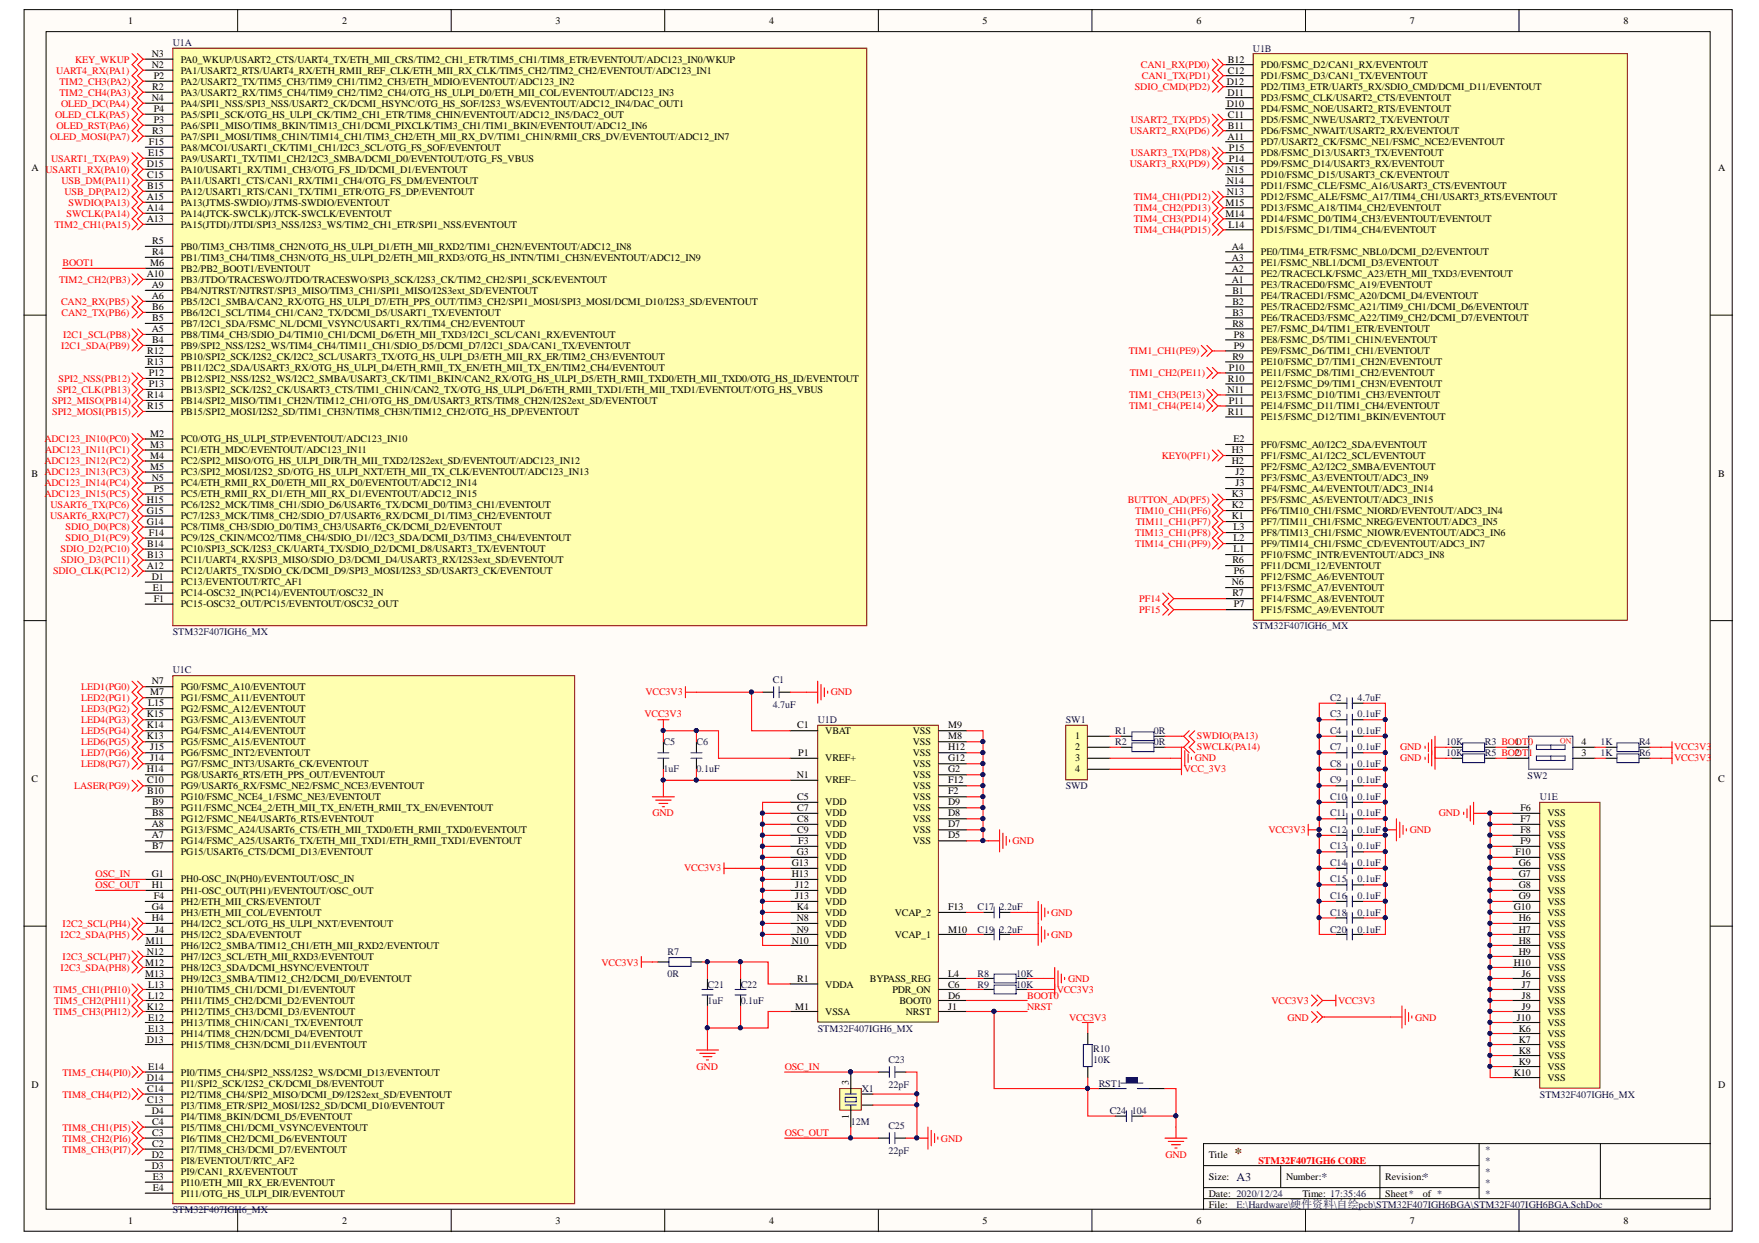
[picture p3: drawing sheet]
<svg xmlns="http://www.w3.org/2000/svg" width="297mm" height="210mm" viewBox="0 0 297 210" stroke-linecap="round" stroke-linejoin="round" font-family="sans-serif">
<defs><g id="words">
<text font-size="2.5" fill="#800000" x="208.5" y="195.6">*</text>
<g font-size="2" fill="#000080">
<text x="208.8" y="199.4">A3</text>
<text x="223.2" y="199.4">*</text>
<text x="240.3" y="199.4">*</text>
</g>
<g font-size="1.7">
<text x="21.6" y="4.1">1</text>
<text x="57.8" y="4.1">2</text>
<text x="93.8" y="4.1">3</text>
<text x="129.9" y="4.1">4</text>
<text x="165.9" y="4.1">5</text>
<text x="202" y="4.1">6</text>
<text x="238.1" y="4.1">7</text>
<text x="274.2" y="4.1">8</text>
<text x="25.6" y="11.5">N2</text>
<text x="25.6" y="9.6">N3</text>
<text x="30.5" y="10.6">PA0_WKUP/USART2_CTS/UART4_TX/ETH_MII_CRS/TIM2_CH1_ETR/TIM5_CH1/TIM8_ETR/EVENTOUT/ADC123_IN0/WKUP</text>
<text x="207.4" y="10.6">B12</text>
<text x="212.9" y="11.5">PD0/FSMC_D2/CAN1_RX/EVENTOUT</text>
<text x="25.6" y="17.1">N4</text>
<text x="25.7" y="15.2">R2</text>
<text x="26" y="13.4">P2</text>
<text x="30.5" y="12.4">PA1/USART2_RTS/UART4_RX/ETH_RMII_REF_CLK/ETH_MII_RX_CLK/TIM5_CH2/TIM2_CH2/EVENTOUT/ADC123_IN1</text>
<text x="30.5" y="18">PA4/SPI1_NSS/SPI3_NSS/USART2_CK/DCMI_HSYNC/OTG_HS_SOF/I2S3_WS/EVENTOUT/ADC12_IN4/DAC_OUT1</text>
<text x="30.5" y="14.3">PA2/USART2_TX/TIM5_CH3/TIM9_CH1/TIM2_CH3/ETH_MDIO/EVENTOUT/ADC123_IN2</text>
<text x="30.5" y="16.1">PA3/USART2_RX/TIM5_CH4/TIM9_CH2/TIM2_CH4/OTG_HS_ULPI_D0/ETH_MII_COL/EVENTOUT/ADC123_IN3</text>
<text x="207.2" y="18">D10</text>
<text x="207.2" y="14.3">D12</text>
<text x="207.3" y="16.1">D11</text>
<text x="207.4" y="12.4">C12</text>
<text x="212.9" y="13.4">PD1/FSMC_D3/CAN1_TX/EVENTOUT</text>
<text x="212.9" y="17.1">PD3/FSMC_CLK/USART2_CTS/EVENTOUT</text>
<text x="212.9" y="15.2">PD2/TIM3_ETR/UART5_RX/SDIO_CMD/DCMI_D11/EVENTOUT</text>
<text x="25.7" y="22.6">R3</text>
<text x="26" y="20.8">P3</text>
<text x="26" y="18.9">P4</text>
<text x="30.5" y="21.7">PA6/SPI1_MISO/TIM8_BKIN/TIM13_CH1/DCMI_PIXCLK/TIM3_CH1/TIM1_BKIN/EVENTOUT/ADC12_IN6</text>
<text x="30.5" y="19.9">PA5/SPI1_SCK/OTG_HS_ULPI_CK/TIM2_CH1_ETR/TIM8_CHIN/EVENTOUT/ADC12_IN5/DAC2_OUT</text>
<text x="30.5" y="23.6">PA7/SPI1_MOSI/TIM8_CH1N/TIM14_CH1/TIM3_CH2/ETH_MII_RX_DV/TIM1_CH1N/RMII_CRS_DV/EVENTOUT/ADC12_IN7</text>
<text x="207.3" y="23.6">A11</text>
<text x="207.4" y="21.7">B11</text>
<text x="207.4" y="19.9">C11</text>
<text x="212.9" y="22.6">PD6/FSMC_NWAIT/USART2_RX/EVENTOUT</text>
<text x="212.9" y="20.8">PD5/FSMC_NWE/USART2_TX/EVENTOUT</text>
<text x="212.9" y="18.9">PD4/FSMC_NOE/USART2_RTS/EVENTOUT</text>
<text x="5.3" y="28.9">A USART1_RX(PA10)</text>
<text x="24.8" y="28.2">D15</text>
<text x="25" y="26.4">E15</text>
<text x="25.1" y="24.5">F15</text>
<text x="30.5" y="29.1">PA10/USART1_RX/TIM1_CH3/OTG_FS_ID/DCMI_D1/EVENTOUT</text>
<text x="30.5" y="27.3">PA9/USART1_TX/TIM1_CH2/I2C3_SMBA/DCMI_D0/EVENTOUT/OTG_FS_VBUS</text>
<text x="30.5" y="25.4">PA8/MCO1/USART1_CK/TIM1_CH1/I2C3_SCL/OTG_FS_SOF/EVENTOUT</text>
<text x="207.2" y="29.1">N15</text>
<text x="207.5" y="27.3">P14</text>
<text x="207.5" y="25.4">P15</text>
<text x="212.9" y="24.5">PD7/USART2_CK/FSMC_NE1/FSMC_NCE2/EVENTOUT</text>
<text x="212.9" y="28.2">PD9/FSMC_D14/USART3_RX/EVENTOUT</text>
<text x="212.9" y="26.4">PD8/FSMC_D13/USART3_TX/EVENTOUT</text>
<text x="290.2" y="28.9">A</text>
<text x="24.8" y="35.7">A14</text>
<text x="24.8" y="33.8">A15</text>
<text x="24.9" y="31.9">B15</text>
<text x="24.9" y="30.1">C15</text>
<text x="30.5" y="34.7">PA13(JTMS-SWDIO)/JTMS-SWDIO/EVENTOUT</text>
<text x="30.5" y="32.9">PA12/USART1_RTS/CAN1_TX/TIM1_ETR/OTG_FS_DP/EVENTOUT</text>
<text x="30.5" y="31">PA11/USART1_CTS/CAN1_RX/TIM1_CH4/OTG_FS_DM/EVENTOUT</text>
<text x="206.9" y="34.7">M15</text>
<text x="207.2" y="32.9">N13</text>
<text x="207.2" y="31">N14</text>
<text x="212.9" y="35.7">PD13/FSMC_A18/TIM4_CH2/EVENTOUT</text>
<text x="212.9" y="33.8">PD12/FSMC_ALE/FSMC_A17/TIM4_CH1/USART3_RTS/EVENTOUT</text>
<text x="212.9" y="31.9">PD11/FSMC_CLE/FSMC_A16/USART3_CTS/EVENTOUT</text>
<text x="212.9" y="30.1">PD10/FSMC_D15/USART3_CK/EVENTOUT</text>
<text x="24.8" y="37.5">A13</text>
<text x="25.7" y="41.2">R5</text>
<text x="30.5" y="38.4">PA15(JTDI)/JTDI/SPI3_NSS/I2S3_WS/TIM2_CH1_ETR/SPI1_NSS/EVENTOUT</text>
<text x="30.5" y="36.6">PA14(JTCK-SWCLK)/JTCK-SWCLK/EVENTOUT</text>
<text x="206.9" y="36.6">M14</text>
<text x="207.4" y="38.4">L14</text>
<text x="212.9" y="39.4">PD15/FSMC_D1/TIM4_CH4/EVENTOUT</text>
<text x="212.9" y="37.5">PD14/FSMC_D0/TIM4_CH3/EVENTOUT/EVENTOUT</text>
<text x="24.8" y="46.8">A10</text>
<text x="25.4" y="44.9">M6</text>
<text x="25.7" y="43.1">R4</text>
<text x="30.5" y="47.7">PB3/JTDO/TRACESWO/JTDO/TRACESWO/SPI3_SCK/I2S3_CK/TIM2_CH2/SPI1_SCK/EVENTOUT</text>
<text x="30.5" y="45.9">PB2/PB2_BOOT1/EVENTOUT</text>
<text x="30.5" y="44">PB1/TIM3_CH4/TIM8_CH3N/OTG_HS_ULPI_D2/ETH_MII_RXD3/OTG_HS_INTN/TIM1_CH3N/EVENTOUT/ADC12_IN9</text>
<text x="30.5" y="42.2">PB0/TIM3_CH3/TIM8_CH2N/OTG_HS_ULPI_D1/ETH_MII_RXD2/TIM1_CH2N/EVENTOUT/ADC12_IN8</text>
<text x="208" y="47.7">A1</text>
<text x="208" y="45.9">A2</text>
<text x="208" y="44">A3</text>
<text x="208" y="42.2">A4</text>
<text x="212.9" y="46.8">PE2/TRACECLK/FSMC_A23/ETH_MII_TXD3/EVENTOUT</text>
<text x="212.9" y="44.9">PE1/FSMC_NBL1/DCMI_D3/EVENTOUT</text>
<text x="212.9" y="43.1">PE0/TIM4_ETR/FSMC_NBL0/DCMI_D2/EVENTOUT</text>
<text x="25.6" y="50.5">A6</text>
<text x="25.6" y="48.7">A9</text>
<text x="25.7" y="52.4">B6</text>
<text x="30.5" y="51.5">PB5/I2C1_SMBA/CAN2_RX/OTG_HS_ULPI_D7/ETH_PPS_OUT/TIM3_CH2/SPI1_MOSI/SPI3_MOSI/DCMI_D10/I2S3_SD/EVENTOUT</text>
<text x="30.5" y="49.6">PB4/NJTRST/NJTRST/SPI3_MISO/TIM3_CH1/SPI1_MISO/I2S3ext_SD/EVENTOUT</text>
<text x="30.5" y="53.3">PB6/I2C1_SCL/TIM4_CH1/CAN2_TX/DCMI_D5/USART1_TX/EVENTOUT</text>
<text x="208.1" y="49.6">B1</text>
<text x="208.1" y="51.5">B2</text>
<text x="208.1" y="53.3">B3</text>
<text x="212.9" y="48.7">PE3/TRACED0/FSMC_A19/EVENTOUT</text>
<text x="212.9" y="50.5">PE4/TRACED1/FSMC_A20/DCMI_D4/EVENTOUT</text>
<text x="212.9" y="52.4">PE5/TRACED2/FSMC_A21/TIM9_CH1/DCMI_D6/EVENTOUT</text>
<text x="24.9" y="59.8">R12</text>
<text x="25.6" y="56.1">A5</text>
<text x="25.7" y="58">B4</text>
<text x="25.7" y="54.2">B5</text>
<text x="30.5" y="57">PB8/TIM4_CH3/SDIO_D4/TIM10_CH1/DCMI_D6/ETH_MII_TXD3/I2C1_SCL/CAN1_RX/EVENTOUT</text>
<text x="30.5" y="58.9">PB9/SPI2_NSS/I2S2_WS/TIM4_CH4/TIM11_CH1/SDIO_D5/DCMI_D7/I2C1_SDA/CAN1_TX/EVENTOUT</text>
<text x="30.5" y="55.2">PB7/I2C1_SDA/FSMC_NL/DCMI_VSYNC/USART1_RX/TIM4_CH2/EVENTOUT</text>
<text x="208.1" y="55.2">R8</text>
<text x="208.4" y="57">P8</text>
<text x="208.4" y="58.9">P9</text>
<text x="212.9" y="54.2">PE6/TRACED3/FSMC_A22/TIM9_CH2/DCMI_D7/EVENTOUT</text>
<text x="212.9" y="58">PE8/FSMC_D5/TIM1_CH1N/EVENTOUT</text>
<text x="212.9" y="59.8">PE9/FSMC_D6/TIM1_CH1/EVENTOUT</text>
<text x="212.9" y="56.1">PE7/FSMC_D4/TIM1_ETR/EVENTOUT</text>
<text x="24.9" y="61.7">R13</text>
<text x="25.1" y="63.5">P12</text>
<text x="25.1" y="65.4">P13</text>
<text x="30.5" y="64.5">PB12/SPI2_NSS/I2S2_WS/I2C2_SMBA/USART3_CK/TIM1_BKIN/CAN2_RX/OTG_HS_ULPI_D5/ETH_RMII_TXD0/ETH_MII_TXD0/OTG_HS_ID/EVENTOUT</text>
<text x="30.5" y="60.7">PB10/SPI2_SCK/I2S2_CK/I2C2_SCL/USART3_TX/OTG_HS_ULPI_D3/ETH_MII_RX_ER/TIM2_CH3/EVENTOUT</text>
<text x="30.5" y="62.6">PB11/I2C2_SDA/USART3_RX/OTG_HS_ULPI_D4/ETH_RMII_TX_EN/ETH_MII_TX_EN/TIM2_CH4/EVENTOUT</text>
<text x="207.4" y="64.5">R10</text>
<text x="207.5" y="62.6">P10</text>
<text x="208.1" y="60.7">R9</text>
<text x="212.9" y="63.5">PE11/FSMC_D8/TIM1_CH2/EVENTOUT</text>
<text x="212.9" y="61.7">PE10/FSMC_D7/TIM1_CH2N/EVENTOUT</text>
<text x="212.9" y="65.4">PE12/FSMC_D9/TIM1_CH3N/EVENTOUT</text>
<text x="24.9" y="67.2">R14</text>
<text x="24.9" y="69.1">R15</text>
<text x="30.5" y="66.3">PB13/SPI2_SCK/I2S2_CK/USART3_CTS/TIM1_CH1N/CAN2_TX/OTG_HS_ULPI_D6/ETH_RMII_TXD1/ETH_MII_TXD1/EVENTOUT/OTG_HS_VBUS</text>
<text x="30.5" y="68.2">PB14/SPI2_MISO/TIM1_CH2N/TIM12_CH1/OTG_HS_DM/USART3_RTS/TIM8_CH2N/I2S2ext_SD/EVENTOUT</text>
<text x="30.5" y="70">PB15/SPI2_MOSI/I2S2_SD/TIM1_CH3N/TIM8_CH3N/TIM12_CH2/OTG_HS_DP/EVENTOUT</text>
<text x="207.3" y="66.3">N11</text>
<text x="207.4" y="70">R11</text>
<text x="207.5" y="68.2">P11</text>
<text x="212.9" y="67.2">PE13/FSMC_D10/TIM1_CH3/EVENTOUT</text>
<text x="212.9" y="69.1">PE14/FSMC_D11/TIM1_CH4/EVENTOUT</text>
<text x="212.9" y="71">PE15/FSMC_D12/TIM1_BKIN/EVENTOUT</text>
<text x="25.4" y="73.8">M2</text>
<text x="25.4" y="75.6">M3</text>
<text x="25.4" y="77.5">M4</text>
<text x="30.5" y="74.7">PC0/OTG_HS_ULPI_STP/EVENTOUT/ADC123_IN10</text>
<text x="30.5" y="76.5">PC1/ETH_MDC/EVENTOUT/ADC123_IN11</text>
<text x="208" y="76.5">H3</text>
<text x="208.3" y="74.7">E2</text>
<text x="212.9" y="75.6">PF0/FSMC_A0/I2C2_SDA/EVENTOUT</text>
<text x="212.9" y="77.5">PF1/FSMC_A1/I2C2_SCL/EVENTOUT</text>
<text x="5.3" y="80.5">B ADC123_IN13(PC3)</text>
<text x="25.4" y="79.3">M5</text>
<text x="25.6" y="81.2">N5</text>
<text x="26" y="83">P5</text>
<text x="30.5" y="78.4">PC2/SPI2_MISO/OTG_HS_ULPI_DIR/TH_MII_TXD2/I2S2ext_SD/EVENTOUT/ADC123_IN12</text>
<text x="30.5" y="80.3">PC3/SPI2_MOSI/I2S2_SD/OTG_HS_ULPI_NXT/ETH_MII_TX_CLK/EVENTOUT/ADC123_IN13</text>
<text x="30.5" y="82.1">PC4/ETH_RMII_RX_D0/ETH_MII_RX_D0/EVENTOUT/ADC12_IN14</text>
<text x="30.5" y="84">PC5/ETH_RMII_RX_D1/ETH_MII_RX_D1/EVENTOUT/ADC12_IN15</text>
<text x="208" y="78.4">H2</text>
<text x="208" y="84">K3</text>
<text x="208.6" y="80.3">J2</text>
<text x="208.6" y="82.1">J3</text>
<text x="212.9" y="79.3">PF2/FSMC_A2/I2C2_SMBA/EVENTOUT</text>
<text x="212.9" y="81.2">PF3/FSMC_A3/EVENTOUT/ADC3_IN9</text>
<text x="212.9" y="83">PF4/FSMC_A4/EVENTOUT/ADC3_IN14</text>
<text x="290.2" y="80.5">B</text>
<text x="24.8" y="88.6">G14</text>
<text x="24.8" y="86.8">G15</text>
<text x="24.8" y="84.9">H15</text>
<text x="30.5" y="89.6">PC8/TIM8_CH3/SDIO_D0/TIM3_CH3/USART6_CK/DCMI_D2/EVENTOUT</text>
<text x="30.5" y="87.7">PC7/I2S3_MCK/TIM8_CH2/SDIO_D7/USART6_RX/DCMI_D1/TIM3_CH2/EVENTOUT</text>
<text x="30.5" y="85.8">PC6/I2S2_MCK/TIM8_CH1/SDIO_D6/USART6_TX/DCMI_D0/TIM3_CH1/EVENTOUT</text>
<text x="208" y="87.7">K1</text>
<text x="208" y="85.8">K2</text>
<text x="208.3" y="89.6">L3</text>
<text x="212.9" y="88.6">PF7/TIM11_CH1/FSMC_NREG/EVENTOUT/ADC3_IN5</text>
<text x="212.9" y="86.8">PF6/TIM10_CH1/FSMC_NIORD/EVENTOUT/ADC3_IN4</text>
<text x="212.9" y="84.9">PF5/FSMC_A5/EVENTOUT/ADC3_IN15</text>
<text x="24.9" y="94.2">B13</text>
<text x="24.9" y="92.3">B14</text>
<text x="25.1" y="90.5">F14</text>
<text x="30.5" y="95.1">PC11/UART4_RX/SPI3_MISO/SDIO_D3/DCMI_D4/USART3_RX/I2S3ext_SD/EVENTOUT</text>
<text x="30.5" y="93.3">PC10/SPI3_SCK/I2S3_CK/UART4_TX/SDIO_D2/DCMI_D8/USART3_TX/EVENTOUT</text>
<text x="30.5" y="91.4">PC9/I2S_CKIN/MCO2/TIM8_CH4/SDIO_D1//I2C3_SDA/DCMI_D3/TIM3_CH4/EVENTOUT</text>
<text x="208.1" y="95.1">R6</text>
<text x="208.3" y="93.3">L1</text>
<text x="208.3" y="91.4">L2</text>
<text x="212.9" y="94.2">PF10/FSMC_INTR/EVENTOUT/ADC3_IN8</text>
<text x="212.9" y="92.3">PF9/TIM14_CH1/FSMC_CD/EVENTOUT/ADC3_IN7</text>
<text x="212.9" y="90.5">PF8/TIM13_CH1/FSMC_NIOWR/EVENTOUT/ADC3_IN6</text>
<text x="24.8" y="96.1">A12</text>
<text x="25.6" y="97.9">D1</text>
<text x="25.8" y="99.8">E1</text>
<text x="26" y="101.6">F1</text>
<text x="30.5" y="97">PC12/UART5_TX/SDIO_CK/DCMI_D9/SPI3_MOSI/I2S3_SD/USART3_CK/EVENTOUT</text>
<text x="30.5" y="98.8">PC13/EVENTOUT/RTC_AF1</text>
<text x="30.5" y="100.7">PC14-OSC32_IN(PC14)/EVENTOUT/OSC32_IN</text>
<text x="208" y="98.8">N6</text>
<text x="208.1" y="100.7">R7</text>
<text x="208.4" y="97">P6</text>
<text x="212.9" y="99.8">PF13/FSMC_A7/EVENTOUT</text>
<text x="212.9" y="97.9">PF12/FSMC_A6/EVENTOUT</text>
<text x="212.9" y="96.1">PF11/DCMI_12/EVENTOUT</text>
<text x="212.9" y="101.6">PF14/FSMC_A8/EVENTOUT</text>
<text x="30.5" y="102.6">PC15-OSC32_OUT/PC15/EVENTOUT/OSC32_OUT</text>
<text x="208.4" y="102.6">P7</text>
<text x="212.9" y="103.5">PF15/FSMC_A9/EVENTOUT</text>
<text x="25" y="119.3">L15</text>
<text x="25.4" y="117.4">M7</text>
<text x="25.6" y="115.6">N7</text>
<text x="30.5" y="118.4">PG1/FSMC_A11/EVENTOUT</text>
<text x="30.5" y="116.5">PG0/FSMC_A10/EVENTOUT</text>
<text x="24.8" y="124.9">K13</text>
<text x="24.8" y="123">K14</text>
<text x="24.8" y="121.1">K15</text>
<text x="30.5" y="125.8">PG5/FSMC_A15/EVENTOUT</text>
<text x="30.5" y="123.9">PG4/FSMC_A14/EVENTOUT</text>
<text x="30.5" y="122.1">PG3/FSMC_A13/EVENTOUT</text>
<text x="30.5" y="120.2">PG2/FSMC_A12/EVENTOUT</text>
<text x="134.6" y="123">C1</text>
<text x="139.4" y="123.9">VBAT</text>
<text x="154.2" y="125.8">VSS</text>
<text x="154.2" y="123.9">VSS</text>
<text x="160.1" y="124.9">M8</text>
<text x="160.1" y="123">M9</text>
<text x="181.6" y="124.9">1</text>
<text x="267.1" y="125.8">4</text>
<text x="24.8" y="130.4">H14</text>
<text x="25.4" y="128.6">J14</text>
<text x="25.4" y="126.7">J15</text>
<text x="30.5" y="131.4">PG8/USART6_RTS/ETH_PPS_OUT/EVENTOUT</text>
<text x="30.5" y="129.5">PG7/FSMC_INT3/USART6_CK/EVENTOUT</text>
<text x="30.5" y="127.7">PG6/FSMC_INT2/EVENTOUT</text>
<text x="134.5" y="131.4">N1</text>
<text x="134.8" y="127.7">P1</text>
<text x="139.4" y="128.6">VREF+</text>
<text x="154.2" y="131.4">VSS</text>
<text x="154.2" y="129.5">VSS</text>
<text x="154.2" y="127.7">VSS</text>
<text x="160.1" y="130.4">G2</text>
<text x="160.1" y="128.6">G12</text>
<text x="160.1" y="126.7">H12</text>
<text x="181.6" y="126.7">2</text>
<text x="181.6" y="128.6">3</text>
<text x="181.6" y="130.4">4</text>
<text x="267.1" y="127.7">3</text>
<text x="5.3" y="132.1">C</text>
<text x="24.9" y="134.2">B10</text>
<text x="24.9" y="132.3">C10</text>
<text x="25.7" y="137.9">B8</text>
<text x="25.7" y="136">B9</text>
<text x="30.5" y="136.9">PG11/FSMC_NCE4_2/ETH_MII_TX_EN/ETH_RMII_TX_EN/EVENTOUT</text>
<text x="30.5" y="135.1">PG10/FSMC_NCE4_1/FSMC_NE3/EVENTOUT</text>
<text x="30.5" y="133.2">PG9/USART6_RX/FSMC_NE2/FSMC_NCE3/EVENTOUT</text>
<text x="134.6" y="135.1">C5</text>
<text x="134.6" y="136.9">C7</text>
<text x="139.4" y="136">VDD</text>
<text x="139.4" y="137.9">VDD</text>
<text x="139.4" y="132.3">VREF–</text>
<text x="154.2" y="136.9">VSS</text>
<text x="154.2" y="135.1">VSS</text>
<text x="154.2" y="133.2">VSS</text>
<text x="160.1" y="137.9">D8</text>
<text x="160.1" y="136">D9</text>
<text x="160.1" y="134.2">F2</text>
<text x="160.1" y="132.3">F12</text>
<text x="256.7" y="136.9">F6</text>
<text x="261.3" y="137.9">VSS</text>
<text x="290.2" y="132.1">C</text>
<text x="25.6" y="139.7">A8</text>
<text x="25.6" y="141.6">A7</text>
<text x="25.7" y="143.4">B7</text>
<text x="30.5" y="140.7">PG13/FSMC_A24/USART6_CTS/ETH_MII_TXD0/ETH_RMII_TXD0/EVENTOUT</text>
<text x="30.5" y="138.8">PG12/FSMC_NE4/USART6_RTS/EVENTOUT</text>
<text x="30.5" y="142.5">PG14/FSMC_A25/USART6_TX/ETH_MII_TXD1/ETH_RMII_TXD1/EVENTOUT</text>
<text x="134.6" y="138.8">C8</text>
<text x="134.6" y="140.7">C9</text>
<text x="134.8" y="142.5">F3</text>
<text x="139.4" y="139.7">VDD</text>
<text x="139.4" y="141.6">VDD</text>
<text x="139.4" y="143.4">VDD</text>
<text x="154.2" y="142.5">VSS</text>
<text x="154.2" y="140.7">VSS</text>
<text x="154.2" y="138.8">VSS</text>
<text x="160.1" y="141.6">D5</text>
<text x="160.1" y="139.7">D7</text>
<text x="256.7" y="138.8">F7</text>
<text x="256.7" y="140.7">F8</text>
<text x="256.7" y="142.5">F9</text>
<text x="261.3" y="139.7">VSS</text>
<text x="261.3" y="141.6">VSS</text>
<text x="261.3" y="143.4">VSS</text>
<text x="25.6" y="148.1">G1</text>
<text x="25.6" y="150">H1</text>
<text x="30.5" y="144.4">PG15/USART6_CTS/DCMI_D13/EVENTOUT</text>
<text x="30.5" y="149">PH0-OSC_IN(PH0)/EVENTOUT/OSC_IN</text>
<text x="133.7" y="146.2">G13</text>
<text x="133.7" y="148.1">H13</text>
<text x="134.3" y="150">J12</text>
<text x="134.5" y="144.4">G3</text>
<text x="139.4" y="145.3">VDD</text>
<text x="139.4" y="147.2">VDD</text>
<text x="139.4" y="149">VDD</text>
<text x="255.9" y="144.4">F10</text>
<text x="256.5" y="146.2">G6</text>
<text x="256.5" y="148.1">G7</text>
<text x="256.5" y="150">G8</text>
<text x="261.3" y="145.3">VSS</text>
<text x="261.3" y="147.2">VSS</text>
<text x="261.3" y="149">VSS</text>
<text x="25.6" y="153.7">G4</text>
<text x="25.6" y="155.5">H4</text>
<text x="26" y="151.8">F4</text>
<text x="30.5" y="152.7">PH2/ETH_MII_CRS/EVENTOUT</text>
<text x="30.5" y="154.6">PH3/ETH_MII_COL/EVENTOUT</text>
<text x="30.5" y="150.9">PH1-OSC_OUT(PH1)/EVENTOUT/OSC_OUT</text>
<text x="134.3" y="151.8">J13</text>
<text x="134.5" y="153.7">K4</text>
<text x="134.5" y="155.5">N8</text>
<text x="139.4" y="150.9">VDD</text>
<text x="139.4" y="152.7">VDD</text>
<text x="139.4" y="154.6">VDD</text>
<text x="151.1" y="154.6">VCAP_2</text>
<text x="160.1" y="153.7">F13</text>
<text x="255.6" y="153.7">G10</text>
<text x="256.5" y="151.8">G9</text>
<text x="256.5" y="155.5">H6</text>
<text x="261.3" y="150.9">VSS</text>
<text x="261.3" y="152.7">VSS</text>
<text x="261.3" y="154.6">VSS</text>
<text x="24.6" y="159.3">M11</text>
<text x="24.8" y="161.2">N12</text>
<text x="26.2" y="157.5">J4</text>
<text x="30.5" y="156.5">PH4/I2C2_SCL/OTG_HS_ULPI_NXT/EVENTOUT</text>
<text x="30.5" y="158.4">PH5/I2C2_SDA/EVENTOUT</text>
<text x="30.5" y="160.3">PH6/I2C2_SMBA/TIM12_CH1/ETH_MII_RXD2/EVENTOUT</text>
<text x="133.7" y="159.3">N10</text>
<text x="134.5" y="157.5">N9</text>
<text x="139.4" y="156.5">VDD</text>
<text x="139.4" y="158.4">VDD</text>
<text x="139.4" y="160.3">VDD</text>
<text x="151.1" y="158.4">VCAP_1</text>
<text x="160.1" y="157.5">M10</text>
<text x="256.5" y="157.5">H7</text>
<text x="256.5" y="159.3">H8</text>
<text x="256.5" y="161.2">H9</text>
<text x="261.3" y="156.5">VSS</text>
<text x="261.3" y="158.4">VSS</text>
<text x="261.3" y="160.3">VSS</text>
<text x="24.5" y="163">M12</text>
<text x="24.5" y="164.9">M13</text>
<text x="25" y="166.8">L13</text>
<text x="30.5" y="167.7">PH10/TIM5_CH1/DCMI_D1/EVENTOUT</text>
<text x="30.5" y="164">PH8/I2C3_SDA/DCMI_HSYNC/EVENTOUT</text>
<text x="30.5" y="165.8">PH9/I2C3_SMBA/TIM12_CH2/DCMI_D0/EVENTOUT</text>
<text x="30.5" y="162.1">PH7/I2C3_SCL/ETH_MII_RXD3/EVENTOUT</text>
<text x="134.6" y="165.8">R1</text>
<text x="139.4" y="166.8">VDDA</text>
<text x="146.9" y="165.8">BYPASS_REG</text>
<text x="150.7" y="167.7">PDR_ON</text>
<text x="160.1" y="166.8">C6</text>
<text x="160.1" y="164.9">L4</text>
<text x="255.6" y="163">H10</text>
<text x="257" y="164.9">J6</text>
<text x="257" y="166.8">J7</text>
<text x="261.3" y="162.1">VSS</text>
<text x="261.3" y="164">VSS</text>
<text x="261.3" y="165.8">VSS</text>
<text x="261.3" y="167.7">VSS</text>
<text x="24.8" y="170.5">K12</text>
<text x="25" y="172.3">E12</text>
<text x="25" y="168.6">L12</text>
<text x="30.5" y="173.3">PH13/TIM8_CH1N/CAN1_TX/EVENTOUT</text>
<text x="30.5" y="171.4">PH12/TIM5_CH3/DCMI_D3/EVENTOUT</text>
<text x="30.5" y="169.6">PH11/TIM5_CH2/DCMI_D2/EVENTOUT</text>
<text x="134.3" y="170.5">M1</text>
<text x="139.4" y="171.4">VSSA</text>
<text x="151.9" y="169.6">BOOT0</text>
<text x="153" y="171.4">NRST</text>
<text x="160.1" y="168.6">D6</text>
<text x="160.1" y="170.5">J1</text>
<text x="256.2" y="172.3">J10</text>
<text x="257" y="168.6">J8</text>
<text x="257" y="170.5">J9</text>
<text x="261.3" y="169.6">VSS</text>
<text x="261.3" y="171.4">VSS</text>
<text x="261.3" y="173.3">VSS</text>
<text x="24.8" y="176.1">D13</text>
<text x="25" y="174.2">E13</text>
<text x="30.5" y="177">PH15/TIM8_CH3N/DCMI_D11/EVENTOUT</text>
<text x="30.5" y="175.1">PH14/TIM8_CH2N/DCMI_D4/EVENTOUT</text>
<text x="256.5" y="174.2">K6</text>
<text x="256.5" y="176.1">K7</text>
<text x="256.5" y="177.9">K8</text>
<text x="256.5" y="179.8">K9</text>
<text x="261.3" y="175.1">VSS</text>
<text x="261.3" y="177">VSS</text>
<text x="261.3" y="178.8">VSS</text>
<text x="5.3" y="183.7">D</text>
<text x="24.8" y="182.6">D14</text>
<text x="24.9" y="184.4">C14</text>
<text x="25" y="180.7">E14</text>
<text x="30.5" y="185.4">PI2/TIM8_CH4/SPI2_MISO/DCMI_D9/I2S2ext_SD/EVENTOUT</text>
<text x="30.5" y="183.5">PI1/SPI2_SCK/I2S2_CK/DCMI_D8/EVENTOUT</text>
<text x="30.5" y="181.6">PI0/TIM5_CH4/SPI2_NSS/I2S2_WS/DCMI_D13/EVENTOUT</text>
<text x="143.3" y="183.2" transform="rotate(-90 143.3 183.2)">3</text>
<text x="255.6" y="181.6">K10</text>
<text x="261.3" y="180.7">VSS</text>
<text x="261.3" y="182.6">VSS</text>
<text x="290.2" y="183.7">D</text>
<text x="24.9" y="186.3">C13</text>
<text x="25.6" y="188.1">D4</text>
<text x="25.7" y="191.9">C3</text>
<text x="25.7" y="190">C4</text>
<text x="30.5" y="190.9">PI5/TIM8_CH1/DCMI_VSYNC/EVENTOUT</text>
<text x="30.5" y="187.2">PI3/TIM8_ETR/SPI2_MOSI/I2S2_SD/DCMI_D10/EVENTOUT</text>
<text x="30.5" y="189.1">PI4/TIM8_BKIN/DCMI_D5/EVENTOUT</text>
<text x="143.3" y="188.9" transform="rotate(-90 143.3 188.9)">1</text>
<text x="25.6" y="195.6">D2</text>
<text x="25.6" y="197.4">D3</text>
<text x="25.7" y="193.7">C2</text>
<text x="30.5" y="194.6">PI7/TIM8_CH3/DCMI_D7/EVENTOUT</text>
<text x="30.5" y="192.8">PI6/TIM8_CH2/DCMI_D6/EVENTOUT</text>
<text x="30.5" y="196.5">PI8/EVENTOUT/RTC_AF2</text>
<text x="204.1" y="195.6">Title</text>
<text x="25.8" y="199.3">E3</text>
<text x="25.8" y="201.2">E4</text>
<text x="30.5" y="198.4">PI9/CAN1_RX/EVENTOUT</text>
<text x="30.5" y="200.2">PI10/ETH_MII_RX_ER/EVENTOUT</text>
<text x="30.5" y="202.1">PI11/OTG_HS_ULPI_DIR/EVENTOUT</text>
<text x="204.1" y="199.3">Size:</text>
<text x="204.1" y="202.1">Date: 2020/12/24</text>
<text x="204.1" y="203.9">File:</text>
<text x="217.2" y="199.3">Number:</text>
<text x="220" y="202.1">Time: 17:35:46</text>
<text x="233.9" y="199.3">Revision:</text>
<text x="233.9" y="202.1">Sheet*</text>
<text x="240.3" y="202.1">of *</text>
<text x="21.6" y="206.7">1</text>
<text x="57.8" y="206.7">2</text>
<text x="93.8" y="206.7">3</text>
<text x="129.9" y="206.7">4</text>
<text x="165.9" y="206.7">5</text>
<text x="202" y="206.7">6</text>
<text x="238.1" y="206.7">7</text>
<text x="274.2" y="206.7">8</text>
</g>
<g font-size="1.7" fill="#f00">
<text x="12.7" y="10.6">KEY_WKUP</text>
<text x="192.6" y="11.5">CAN1_RX(PD0)</text>
<text x="9.5" y="12.4">UART4_RX(PA1)</text>
<text x="10.1" y="14.3">TIM2_CH3(PA2)</text>
<text x="10.1" y="16.1">TIM2_CH4(PA3)</text>
<text x="10.3" y="18">OLED_DC(PA4)</text>
<text x="191.6" y="15.2">SDIO_CMD(PD2)</text>
<text x="192.8" y="13.4">CAN1_TX(PD1)</text>
<text x="8.5" y="23.6">OLED_MOSI(PA7)</text>
<text x="9.3" y="19.9">OLED_CLK(PA5)</text>
<text x="9.6" y="21.7">OLED_RST(PA6)</text>
<text x="190.8" y="22.6">USART2_RX(PD6)</text>
<text x="191" y="20.8">USART2_TX(PD5)</text>
<text x="8.6" y="27.3">USART1_TX(PA9)</text>
<text x="190.8" y="28.2">USART3_RX(PD9)</text>
<text x="191" y="26.4">USART3_TX(PD8)</text>
<text x="10.4" y="31">USB_DM(PA11)</text>
<text x="10.9" y="32.9">USB_DP(PA12)</text>
<text x="11.6" y="34.7">SWDIO(PA13)</text>
<text x="191.5" y="33.8">TIM4_CH1(PD12)</text>
<text x="191.5" y="35.7">TIM4_CH2(PD13)</text>
<text x="9.2" y="38.4">TIM2_CH1(PA15)</text>
<text x="11.2" y="36.6">SWCLK(PA14)</text>
<text x="191.5" y="37.5">TIM4_CH3(PD14)</text>
<text x="191.5" y="39.4">TIM4_CH4(PD15)</text>
<text x="10" y="47.7">TIM2_CH2(PB3)</text>
<text x="10.6" y="44.9">BOOT1</text>
<text x="10.3" y="51.5">CAN2_RX(PB5)</text>
<text x="10.4" y="53.3">CAN2_TX(PB6)</text>
<text x="10.3" y="58.9">I2C1_SDA(PB9)</text>
<text x="10.7" y="57">I2C1_SCL(PB8)</text>
<text x="190.6" y="59.8">TIM1_CH1(PE9)</text>
<text x="9.9" y="64.5">SPI2_NSS(PB12)</text>
<text x="190.8" y="63.5">TIM1_CH2(PE11)</text>
<text x="8.8" y="70">SPI2_MOSI(PB15)</text>
<text x="8.8" y="68.2">SPI2_MISO(PB14)</text>
<text x="9.6" y="66.3">SPI2_CLK(PB13)</text>
<text x="190.7" y="67.2">TIM1_CH3(PE13)</text>
<text x="190.7" y="69.1">TIM1_CH4(PE14)</text>
<text x="7.5" y="74.7">ADC123_IN10(PC0)</text>
<text x="7.6" y="76.5">ADC123_IN11(PC1)</text>
<text x="196.2" y="77.5">KEY0(PF1)</text>
<text x="7.5" y="78.4">ADC123_IN12(PC2)</text>
<text x="7.5" y="82.1">ADC123_IN14(PC4)</text>
<text x="7.5" y="84">ADC123_IN15(PC5)</text>
<text x="8.5" y="87.7">USART6_RX(PC7)</text>
<text x="8.5" y="85.8">USART6_TX(PC6)</text>
<text x="11.1" y="89.6">SDIO_D0(PC8)</text>
<text x="190.4" y="84.9">BUTTON_AD(PF5)</text>
<text x="191.7" y="86.8">TIM10_CH1(PF6)</text>
<text x="191.8" y="88.6">TIM11_CH1(PF7)</text>
<text x="10.2" y="93.3">SDIO_D2(PC10)</text>
<text x="10.3" y="95.1">SDIO_D3(PC11)</text>
<text x="11.1" y="91.4">SDIO_D1(PC9)</text>
<text x="191.7" y="90.5">TIM13_CH1(PF8)</text>
<text x="191.7" y="92.3">TIM14_CH1(PF9)</text>
<text x="9" y="97">SDIO_CLK(PC12)</text>
<text x="192.4" y="101.6">PF14</text>
<text x="192.4" y="103.5">PF15</text>
<text x="13.7" y="116.5">LED1(PG0)</text>
<text x="13.7" y="118.4">LED2(PG1)</text>
<text x="109" y="117.4">VCC3V3</text>
<text x="140.3" y="117.4">GND</text>
<text x="13.7" y="120.2">LED3(PG2)</text>
<text x="13.7" y="122.1">LED4(PG3)</text>
<text x="13.7" y="123.9">LED5(PG4)</text>
<text x="13.7" y="125.8">LED6(PG5)</text>
<text x="108.8" y="121.1">VCC3V3</text>
<text x="202.1" y="124.9">SWDIO(PA13)</text>
<text x="255.8" y="125.8">OT0</text>
<text x="13.7" y="127.7">LED7(PG6)</text>
<text x="13.7" y="129.5">LED8(PG7)</text>
<text x="199.9" y="130.4">VCC_3V3</text>
<text x="201.8" y="128.6">GND</text>
<text x="202.1" y="126.7">SWCLK(PA14)</text>
<text x="236.5" y="126.7">GND</text>
<text x="236.5" y="128.6">GND</text>
<text x="255.8" y="127.7">OT1</text>
<text x="282.7" y="126.7">VCC3V3</text>
<text x="282.7" y="128.6">VCC3V3</text>
<text x="12.5" y="133.2">LASER(PG9)</text>
<text x="110.2" y="137.9">GND</text>
<text x="243" y="137.9">GND</text>
<text x="171" y="142.5">GND</text>
<text x="214.2" y="140.7">VCC3V3</text>
<text x="238.1" y="140.7">GND</text>
<text x="16.2" y="148.1">OSC_IN</text>
<text x="16.2" y="150">OSC_OUT</text>
<text x="115.5" y="147.2">VCC3V3</text>
<text x="177.5" y="154.6">GND</text>
<text x="10.2" y="158.4">I2C2_SDA(PH5)</text>
<text x="10.6" y="156.5">I2C2_SCL(PH4)</text>
<text x="177.5" y="158.4">GND</text>
<text x="9" y="167.7">TIM5_CH1(PH10)</text>
<text x="10.2" y="164">I2C3_SDA(PH8)</text>
<text x="10.6" y="162.1">I2C3_SCL(PH7)</text>
<text x="101.6" y="163">VCC3V3</text>
<text x="178.4" y="167.7">VCC3V3</text>
<text x="180.4" y="165.8">GND</text>
<text x="9" y="171.4">TIM5_CH3(PH12)</text>
<text x="9.1" y="169.6">TIM5_CH2(PH11)</text>
<text x="173.4" y="168.6">BOOT0</text>
<text x="173.4" y="170.5">NRST</text>
<text x="180.6" y="172.3">VCC3V3</text>
<text x="214.7" y="169.6">VCC3V3</text>
<text x="217.4" y="172.3">GND</text>
<text x="226" y="169.6">VCC3V3</text>
<text x="239" y="172.3">GND</text>
<text x="10.6" y="185.4">TIM8_CH4(PI2)</text>
<text x="10.6" y="181.6">TIM5_CH4(PI0)</text>
<text x="117.6" y="180.7">GND</text>
<text x="132.5" y="180.7">OSC_IN</text>
<text x="10.6" y="190.9">TIM8_CH1(PI5)</text>
<text x="132.5" y="191.9">OSC_OUT</text>
<text x="10.6" y="192.8">TIM8_CH2(PI6)</text>
<text x="10.6" y="194.6">TIM8_CH3(PI7)</text>
<text x="158.9" y="192.8">GND</text>
<text x="196.8" y="195.6">GND</text>
<text x="212.5" y="196.5">STM32F407IGH6 CORE</text>
</g>
<g font-size="1.7" fill="#000080">
<text x="29.2" y="7.8">U1A</text>
<text x="211.6" y="8.7">U1B</text>
<text x="29.2" y="107.2">STM32F407IGH6_MX</text>
<text x="211.6" y="106.3">STM32F407IGH6_MX</text>
<text x="29.2" y="113.7">U1C</text>
<text x="130.5" y="115.4">C1</text>
<text x="130.5" y="119.5">4.7uF</text>
<text x="224.6" y="118.4">C2</text>
<text x="229.3" y="118.4">4.7uF</text>
<text x="112.1" y="125.8">C5</text>
<text x="117.6" y="125.8">C6</text>
<text x="138.1" y="122.1">U1D</text>
<text x="180" y="122.1">SW1</text>
<text x="188.3" y="123.9">R1</text>
<text x="188.3" y="125.8">R2</text>
<text x="194.8" y="123.9">0R</text>
<text x="194.8" y="125.8">0R</text>
<text x="224.6" y="121.1">C3</text>
<text x="224.6" y="123.9">C4</text>
<text x="229.3" y="121.1">0.1uF</text>
<text x="229.3" y="123.9">0.1uF</text>
<text x="244.2" y="125.8">10K</text>
<text x="250.7" y="125.8">R3 BO1</text>
<text x="270.3" y="125.8">1K</text>
<text x="276.8" y="125.8">R4</text>
<text x="112.1" y="130.4">1uF</text>
<text x="117.6" y="130.4">0.1uF</text>
<text x="224.6" y="126.7">C7</text>
<text x="224.6" y="129.5">C8</text>
<text x="229.3" y="126.7">0.1uF</text>
<text x="229.3" y="129.5">0.1uF</text>
<text x="244.2" y="127.7">10K</text>
<text x="250.7" y="127.7">R5 BO2</text>
<text x="257.9" y="131.6">SW2</text>
<text x="270.3" y="127.7">1K</text>
<text x="276.8" y="127.7">R6</text>
<text x="180" y="133.2">SWD</text>
<text x="224.6" y="132.3">C9</text>
<text x="224.6" y="135.1">C10</text>
<text x="224.6" y="137.9">C11</text>
<text x="229.3" y="132.3">0.1uF</text>
<text x="229.3" y="135.1">0.1uF</text>
<text x="229.3" y="137.9">0.1uF</text>
<text x="260" y="135.1">U1E</text>
<text x="224.6" y="140.7">C12</text>
<text x="224.6" y="143.4">C13</text>
<text x="229.3" y="140.7">0.1uF</text>
<text x="229.3" y="143.4">0.1uF</text>
<text x="224.6" y="146.2">C14</text>
<text x="224.6" y="149">C15</text>
<text x="229.3" y="146.2">0.1uF</text>
<text x="229.3" y="149">0.1uF</text>
<text x="165.1" y="153.7">C17</text>
<text x="168.8" y="153.7">2.2uF</text>
<text x="224.6" y="151.8">C16</text>
<text x="224.6" y="154.6">C18</text>
<text x="229.3" y="151.8">0.1uF</text>
<text x="229.3" y="154.6">0.1uF</text>
<text x="112.7" y="161.2">R7</text>
<text x="165.1" y="157.5">C19</text>
<text x="168.8" y="157.5">2.2uF</text>
<text x="224.6" y="157.5">C20</text>
<text x="229.3" y="157.5">0.1uF</text>
<text x="112.7" y="164.9">0R</text>
<text x="119.5" y="166.8">C21</text>
<text x="125.1" y="166.8">C22</text>
<text x="165.1" y="164.9">R8</text>
<text x="165.1" y="166.8">R9</text>
<text x="171.6" y="164.9">10K</text>
<text x="171.6" y="166.8">10K</text>
<text x="119.5" y="169.6">1uF</text>
<text x="125.1" y="169.6">0.1uF</text>
<text x="138.1" y="174.2">STM32F407IGH6_MX</text>
<text x="150" y="179.5">C23</text>
<text x="184.6" y="177.7">R10</text>
<text x="184.6" y="179.5">10K</text>
<text x="145.5" y="184.4">X1</text>
<text x="150" y="183.7">22pF</text>
<text x="185.5" y="183.5">RST1</text>
<text x="260" y="185.4">STM32F407IGH6_MX</text>
<text x="143.7" y="190">12M</text>
<text x="150" y="190.7">C25</text>
<text x="187.4" y="188.1">C24</text>
<text x="191.1" y="188.1">104</text>
<text x="150" y="194.8">22pF</text>
<text x="250.7" y="194.6">*</text>
<text x="250.7" y="196.5">*</text>
<text x="208.8" y="203.9">E:\Hardware\硬件资料\自绘pcb\STM32F407IGH6BGA\STM32F407IGH6BGA.SchDoc</text>
<text x="250.7" y="198.4">*</text>
<text x="250.7" y="200.2">*</text>
<text x="250.7" y="202.1">*</text>
<text x="29.2" y="204.9">STM32F407IGH6_MX</text>
</g>
<text font-size="1.4" fill="#ee0e22" x="265.4" y="124.6" transform="rotate(-180 265.4 124.6)">NO</text>
</g></defs>
<g fill="#fffcf8" stroke="#000" stroke-width=".17">
<path d="M4.1 1.6h288.4v206.3h-288.4z"/>
<path d="M7.8 5.3h281v198.9h-281z"/>
</g>
<g fill="none" stroke="#000" stroke-width=".17">
<path d="M40.1 1.6v3.7M76.2 1.6v3.7M112.2 1.6v3.7M148.3 1.6v3.7M184.4 1.6v3.7M220.5 1.6v3.7M256.5 1.6v3.7M4.1 53.2h3.7M288.9 53.2h3.7M4.1 104.8h3.7M288.9 104.8h3.7M4.1 156.4h3.7"/>
<path d="M288.9 156.4h3.7M203.2 196.8h46.6M216.3 196.8v3.8M233 196.8v5.6M249.8 193.1v9.3M270.3 193.1h-67.1v11.2M288.9 193.1h-18.6v9.3M40.1 204.3v3.7M76.2 204.3v3.7M112.2 204.3v3.7M148.3 204.3v3.7M184.4 204.3v3.7"/>
<path d="M203.2 202.4h85.7M203.2 200.6h46.6M220.5 204.3v3.7M256.5 204.3v3.7"/>
</g>
<path d="M122.3 145.7v1.9M122.3 146.6h1.8" fill="none" stroke="#f00" stroke-width=".19"/>
<path d="M145.5 186.6h1.9M145.5 184.8h1.9" fill="none" stroke="#000" stroke-width=".19"/>
<path d="M141.8 183.8h3.6v3.7h-3.6z" fill="#ffffb0" stroke="#800000" stroke-width=".17"/>
<g fill="none" stroke="#000" stroke-width=".19">
<path d="M128.8 116.9h1.8M131.6 116.9h1.8M225.6 118.8h1.8M228.4 118.8h1.8M112 125.3v1.8M112 128v1.9M117.6 125.3v1.8M117.6 128v1.9M225.6 121.5h1.8M225.6 124.3h1.8M225.6 127.1h1.8M225.6 129.9h1.8"/>
<path d="M225.6 132.7h1.8M225.6 135.5h1.8M225.6 138.3h1.8M228.4 121.5h1.8M228.4 124.3h1.8M228.4 127.1h1.8M228.4 129.9h1.8M228.4 132.7h1.8M228.4 135.5h1.8M228.4 138.3h1.8M166 154.1h1.9M166 157.8h1.9"/>
<path d="M168.8 154.1h1.9M168.8 157.8h1.9M225.6 157.8h1.8M225.6 141.1h1.8M225.6 143.9h1.8M225.6 146.6h1.8M225.6 149.4h1.8M225.6 152.2h1.8M225.6 155h1.8M228.4 157.8h1.8M228.4 141.1h1.8M228.4 143.9h1.8"/>
<path d="M228.4 146.6h1.8M228.4 149.4h1.8M228.4 152.2h1.8M228.4 155h1.8M111.1 162.4h1.9M116.7 162.4h1.8M119.5 165.2v1.9M119.5 168v1.9M125.1 165.2v1.9M125.1 168v1.9M166 165.2h1.9M166 167.1h1.9"/>
<path d="M171.6 165.2h1.9M171.6 167.1h1.9M143.7 181v3.8M143.7 186.6v3.7M148.3 181h1.9M148.3 192.2h1.9M151.1 181h1.9M151.1 192.2h1.9"/>
</g>
<g fill="#000080" stroke="#000080" stroke-width=".17">
<circle cx="143.6" cy="181" r=".33"/>
<circle cx="154.8" cy="192.2" r=".33"/>
<circle cx="112" cy="123.4" r=".33"/>
<circle cx="233.9" cy="140.1" r=".33"/>
<circle cx="222.7" cy="140.1" r=".33"/>
</g>
<g fill="none" stroke="#00f" stroke-width=".19">
<path d="M130.6 116v1.8M131.6 116v1.8M227.4 117.8v1.9M228.4 117.8v1.9M111.1 128h1.9M111.1 127.1h1.9M116.7 128h1.8M116.7 127.1h1.8M227.4 120.6v1.9M227.4 123.4v1.9M227.4 126.2v1.8M227.4 129v1.8"/>
<path d="M227.4 131.8v1.8M227.4 134.6v1.8M227.4 137.3v1.9M228.4 120.6v1.9M228.4 123.4v1.9M228.4 126.2v1.8M228.4 129v1.8M228.4 131.8v1.8M228.4 134.6v1.8M228.4 137.3v1.9M167.9 153.1v1.9M167.9 156.9v1.8"/>
<path d="M168.8 153.1v1.9M168.8 156.9v1.8M227.4 140.1v1.9M227.4 142.9v1.9M227.4 145.7v1.9M227.4 148.5v1.9M227.4 151.3v1.8M227.4 154.1v1.8M227.4 156.9v1.8M228.4 140.1v1.9M228.4 142.9v1.9M228.4 145.7v1.9"/>
<path d="M228.4 148.5v1.9M228.4 151.3v1.8M228.4 154.1v1.8M228.4 156.9v1.8M113 161.7h3.7v1.5h-3.7zM118.5 168h1.9M118.5 167.1h1.9M124.1 168h1.9M124.1 167.1h1.9M167.9 164.5h3.7v1.5h-3.7zM167.9 166.3h3.7v1.5h-3.7zM142.7 185.3h1.9v.8h-1.9z"/>
<path d="M142.7 186.6h1.9M142.7 184.8h1.9M150.2 180.1v1.9M150.2 191.3v1.8M151.1 180.1v1.9M151.1 191.3v1.8"/>
</g>
<g fill="none" stroke="#f00" stroke-width=".19">
<path d="M115.7 116.9h1.9M115.7 116v1.8M136.2 116.9h1.9M138.1 115v3.8M138.6 115.6v2.6M139.2 116.1v1.5M139.8 116.7v.4M110.2 134.6h3.7M110.7 135.1h2.6M111.1 121.5h1.9M111.3 135.7h1.5M111.8 136.2h.4"/>
<path d="M112 121.5v1.9M112 132.7v1.9M220.9 139.2v1.9M235.8 138.3v3.7M236.4 138.8v2.6M236.9 139.4v1.5M237.5 139.9v.4M247.2 137.2v.3M247.7 136.6v1.5M248.3 136v2.6M248.8 135.5v3.7M248.8 137.3h1.9"/>
<path d="M166.9 142h1.9M168.8 140.1v3.8M169.4 140.7v2.6M169.9 141.2v1.5M170.5 141.8v.4M173.5 154.1h1.8M173.5 157.8h1.8M175.3 152.2v7.5M175.9 152.8v2.6M175.9 156.5v2.6M176.4 153.3v1.5M176.4 157.1v1.4"/>
<path d="M177 153.9v.4M177 157.6v.4M220.9 140.1h1.9M234 140.1h1.8M108.3 161.5v1.9M108.3 162.4h1.9M117.6 177.3h3.7M118.2 177.9h2.6M118.7 178.4h1.5M119.3 179h.4M119.5 175.5v1.8M176.2 165.2h1.9"/>
<path d="M176.2 167.1h1.9M178.1 163.4v4.6M178.7 163.9v2.6M179.2 164.5v1.5M179.8 165v.4M154.8 192.2h1.9M156.7 190.3v3.7M157.3 190.9v2.6M157.8 191.4v1.5M158.4 192v.4"/>
</g>
<path d="M29.2 8.1h117.2v97.6h-117.2z" fill="#ffffb0" stroke="#800000" stroke-width=".17"/>
<g fill="none" stroke="#000" stroke-width=".19">
<path d="M24.5 11.8h4.7M24.5 10h4.7M24.5 17.4h4.7M24.5 13.7h4.7M24.5 19.3h4.7M24.5 15.6h4.7M24.5 37.9h4.7M24.5 36h4.7M24.5 34.2h4.7M24.5 32.3h4.7M24.5 30.4h4.7M24.5 28.6h4.7"/>
<path d="M24.5 26.7h4.7M24.5 24.9h4.7M24.5 21.1h4.7M24.5 23h4.7M24.5 56.5h4.7M24.5 50.9h4.7M24.5 49h4.7M24.5 47.2h4.7M24.5 58.3h4.7M24.5 54.6h4.7M24.5 52.8h4.7M24.5 45.3h4.7"/>
<path d="M24.5 43.5h4.7M24.5 41.6h4.7M24.5 74.1h4.7M24.5 76h4.7M24.5 77.9h4.7M24.5 79.7h4.7M24.5 63.9h4.7M24.5 65.8h4.7M24.5 60.2h4.7M24.5 62h4.7M24.5 67.6h4.7M24.5 69.5h4.7"/>
<path d="M24.5 96.4h4.7M24.5 94.6h4.7M24.5 92.7h4.7M24.5 98.3h4.7M24.5 90.9h4.7M24.5 89h4.7M24.5 87.1h4.7M24.5 85.3h4.7M24.5 81.6h4.7M24.5 83.4h4.7M24.5 100.2h4.7M24.5 102h4.7"/>
</g>
<path d="M211.6 9.1h63.2v95.6h-63.2z" fill="#ffffb0" stroke="#800000" stroke-width=".17"/>
<g fill="none" stroke="#000" stroke-width=".19">
<path d="M207 10.9h4.6M207 12.8h4.6M207 18.4h4.6M207 16.5h4.6M207 14.6h4.6M207 23.9h4.6M207 22.1h4.6M207 20.2h4.6M207 38.8h4.6M207 36.9h4.6M207 35.1h4.6M207 33.2h4.6"/>
<path d="M207 31.4h4.6M207 29.5h4.6M207 27.7h4.6M207 25.8h4.6M207 48.1h4.6M207 46.2h4.6M207 44.4h4.6M207 42.5h4.6M207 50h4.6M207 51.8h4.6M207 53.7h4.6M207 57.4h4.6"/>
<path d="M207 59.3h4.6M207 55.5h4.6M207 75.1h4.6M207 78.8h4.6M207 76.9h4.6M207 66.7h4.6M207 63h4.6M207 68.6h4.6M207 61.1h4.6M207 64.8h4.6M207 70.4h4.6M207 80.6h4.6"/>
<path d="M207 82.5h4.6M207 88.1h4.6M207 86.2h4.6M207 84.4h4.6M207 93.7h4.6M207 91.8h4.6M207 89.9h4.6M207 99.2h4.6M207 97.4h4.6M207 95.5h4.6M207 102.9h4.6M207 101.1h4.6"/>
</g>
<path d="M29.2 114.1h67.8v89.2h-67.8z" fill="#ffffb0" stroke="#800000" stroke-width=".17"/>
<g fill="none" stroke="#000" stroke-width=".19">
<path d="M24.5 119.7h4.7M24.5 117.8h4.7M24.5 116h4.7M24.5 138.3h4.7M24.5 136.4h4.7M24.5 134.6h4.7M24.5 132.7h4.7M24.5 130.8h4.7M24.5 129h4.7M24.5 127.1h4.7M24.5 125.3h4.7M24.5 123.4h4.7"/>
<path d="M24.5 121.5h4.7M24.5 140.1h4.7M24.5 143.9h4.7M24.5 152.2h4.7M24.5 148.5h4.7M24.5 154.1h4.7M24.5 150.4h4.7M24.5 155.9h4.7M24.5 157.8h4.7M24.5 159.7h4.7M24.5 142h4.7M24.5 176.4h4.7"/>
<path d="M24.5 172.7h4.7M24.5 174.5h4.7M24.5 170.8h4.7M24.5 169h4.7M24.5 167.1h4.7M24.5 163.4h4.7M24.5 165.2h4.7M24.5 161.5h4.7M24.5 194h4.7M24.5 192.2h4.7M24.5 190.3h4.7M24.5 186.6h4.7"/>
<path d="M24.5 184.8h4.7M24.5 195.9h4.7M24.5 197.8h4.7M24.5 188.5h4.7M24.5 182.9h4.7M24.5 199.6h4.7M24.5 181h4.7M24.5 201.5h4.7"/>
</g>
<path d="M138.1 122.5h20.4v50.1h-20.4z" fill="#ffffb0" stroke="#800000" stroke-width=".17"/>
<g fill="none" stroke="#000" stroke-width=".19">
<path d="M133.4 123.4h4.7M133.4 135.5h4.7M133.4 137.3h4.7M133.4 139.2h4.7M133.4 131.8h4.7M133.4 128h4.7M158.6 123.4h4.6M158.6 138.3h4.6M158.6 136.4h4.6M158.6 134.6h4.6M158.6 132.7h4.6M158.6 130.8h4.6"/>
<path d="M158.6 129h4.6M158.6 127.1h4.6M158.6 125.3h4.6M133.4 141.1h4.7M133.4 142.9h4.7M133.4 154.1h4.7M133.4 144.8h4.7M133.4 146.6h4.7M133.4 148.5h4.7M133.4 150.4h4.7M133.4 152.2h4.7M133.4 157.8h4.7"/>
<path d="M133.4 155.9h4.7M133.4 159.7h4.7M158.6 142h4.6M158.6 140.1h4.6M158.6 154.1h4.6M158.6 157.8h4.6M133.4 170.8h4.7M133.4 166.2h4.7M158.6 167.1h4.6M158.6 169h4.6M158.6 170.8h4.6M158.6 165.2h4.6"/>
</g>
<path d="M260 135.5h10.2v48.2h-10.2z" fill="#ffffb0" stroke="#800000" stroke-width=".17"/>
<g fill="none" stroke="#000" stroke-width=".19">
<path d="M245.1 126.2h1.9M245.1 128h1.9M250.7 126.2h1.9M250.7 128h1.9M254.4 126.2h3.8M254.4 128h3.8M255.4 137.3h4.6M255.4 139.2h4.6M265.6 126.2h3.7M265.6 128h3.7M271.2 126.2h1.8M271.2 128h1.8"/>
<path d="M276.8 126.2h1.8M276.8 128h1.8M255.4 141.1h4.6M255.4 142.9h4.6M255.4 144.8h4.6M255.4 146.6h4.6M255.4 148.5h4.6M255.4 150.4h4.6M255.4 152.2h4.6M255.4 154.1h4.6M255.4 155.9h4.6M255.4 157.8h4.6"/>
<path d="M255.4 159.7h4.6M183.7 174.5v1.9M255.4 161.5h4.6M255.4 163.4h4.6M255.4 165.2h4.6M255.4 167.1h4.6M255.4 169h4.6M255.4 170.8h4.6M255.4 172.7h4.6M255.4 174.5h4.6M255.4 176.4h4.6M255.4 178.2h4.6"/>
<path d="M183.7 180.1v1.9M185.6 183.8h2.7M188.3 188.5h1.9M191.1 188.5h1.9M193.9 183.8h2.8M255.4 180.1h4.6M255.4 182h4.6"/>
</g>
<g fill="none" stroke="#f00" stroke-width=".19">
<path d="M22.3 9.1l.9 .9-.9 .9 .9 .9-.9 1 .9 .9-.9 .9 .9 1-.9 .9 .9 .9-.9 1 .9 .9-.9 .9 .9 .9-.9 1 .9 .9-.9 .9M23.2 9.1l1 .9M24.2 10l-1 .9 1 .9M24.2 10h.3M24.2 17.4l-1 1 1 .9M24.2 15.6l-1 .9 1 .9M24.2 17.4h.3M24.2 19.3l-1 .9 1 .9M24.2 19.3h.3M24.2 13.7l-1 .9 1 1M24.2 11.8l-1 1 1 .9M24.2 13.7h.3"/>
<path d="M24.2 15.6h.3M24.2 11.8h.3M204.7 10l1 .9-1 .9 1 1-1 .9 1 .9-1 1M204.7 19.3l1 .9-1 .9 1 1-1 .9M205.7 10l.9 .9M205.7 19.3l.9 .9M206.6 10.9l-.9 .9 .9 1M206.6 10.9h.4M206.6 12.8l-.9 .9 .9 .9M206.6 12.8h.4M206.6 14.6l-.9 1M206.6 14.6h.4"/>
<path d="M22.3 25.8l.9 .9-.9 1 .9 .9-.9 .9 .9 .9-.9 1 .9 .9-.9 .9 .9 1-.9 .9 .9 .9-.9 .9 .9 1-.9 .9M23.2 25.8l1 .9M24.2 21.1l-1 1 1 .9M24.2 21.1h.3M24.2 23l-1 .9M24.2 23h.3M24.2 37.9l-1 .9M24.2 36l-1 .9 1 1M24.2 37.9h.3M24.2 34.2l-1 .9 1 .9M24.2 32.3l-1 .9 1 1M24.2 34.2h.3"/>
<path d="M24.2 36h.3M24.2 26.7l-1 1 1 .9M24.2 26.7h.3M24.2 28.6l-1 .9 1 .9M24.2 28.6h.3M24.2 30.4l-1 1 1 .9M24.2 30.4h.3M24.2 32.3h.3M204.7 32.3l1 .9-1 1 1 .9-1 .9 1 .9-1 1 1 .9-1 .9M204.7 24.9l1 .9-1 .9 1 1-1 .9M205.7 32.3l.9 .9M205.7 24.9l.9 .9"/>
<path d="M206.6 33.2l-.9 1 .9 .9M206.6 33.2h.4M206.6 35.1l-.9 .9 .9 .9M206.6 35.1h.4M206.6 36.9l-.9 1 .9 .9M206.6 36.9h.4M206.6 38.8l-.9 .9M206.6 38.8h.4M206.6 22.1l-.9 .9M206.6 20.2l-.9 .9 .9 1M206.6 22.1h.4M206.6 25.8l-.9 .9 .9 1"/>
<path d="M206.6 25.8h.4M206.6 27.7l-.9 .9M206.6 27.7h.4M206.6 20.2h.4M22.3 50l.9 .9-.9 .9 .9 1-.9 .9M22.3 55.5l.9 1-.9 .9 .9 .9-.9 1M22.3 46.2l.9 1-.9 .9M23.2 50l1 .9M23.2 55.5l1 1M23.2 46.2l1 1M24.2 50.9l-1 .9 1 1M24.2 50.9h.3"/>
<path d="M24.2 52.8l-1 .9M24.2 52.8h.3M24.2 56.5l-1 .9 1 .9M24.2 56.5h.3M24.2 58.3l-1 1M24.2 58.3h.3M24.2 47.2l-1 .9M24.2 47.2h.3M202.9 58.3l.9 1-.9 .9M203.8 58.3l.9 1M204.7 59.3l-.9 .9M204.7 59.3h.4"/>
<path d="M22.3 63l.9 .9-.9 .9 .9 1-.9 .9 .9 .9-.9 1 .9 .9-.9 .9M23.2 63l1 .9M24.2 65.8l-1 .9 1 .9M24.2 63.9l-1 .9 1 1M24.2 65.8h.3M24.2 69.5l-1 .9M24.2 67.6l-1 1 1 .9M24.2 69.5h.3M24.2 67.6h.3M24.2 63.9h.3M203.8 62l.9 1-.9 .9M203.8 65.8l.9 .9-.9 .9 .9 1-.9 .9"/>
<path d="M204.7 62l1 1M204.7 65.8l1 .9M205.7 63l-1 .9M205.7 63h.3M205.7 66.7l-1 .9 1 1M205.7 66.7h.3M205.7 68.6l-1 .9M205.7 68.6h.3M22.3 84.4l.9 .9-.9 .9 .9 .9-.9 1 .9 .9-.9 .9 .9 1-.9 .9 .9 .9-.9 1 .9 .9-.9 .9 .9 .9-.9 1M23.2 84.4l1 .9M24.2 89l-1 .9 1 1M24.2 87.1l-1 1 1 .9"/>
<path d="M24.2 89h.3M24.2 90.9l-1 .9 1 .9M24.2 90.9h.3M24.2 92.7l-1 1 1 .9M24.2 92.7h.3M24.2 94.6l-1 .9 1 .9M24.2 94.6h.3M24.2 96.4l-1 1M24.2 96.4h.3M24.2 85.3l-1 .9 1 .9M24.2 87.1h.3M24.2 85.3h.3"/>
<path d="M204.7 85.3l1 .9-1 .9 1 1-1 .9 1 .9-1 1 1 .9-1 .9M205.7 85.3l.9 .9M206.6 86.2l-.9 .9 .9 1M206.6 86.2h.4M206.6 88.1l-.9 .9 .9 .9M206.6 88.1h.4M206.6 89.9l-.9 1 .9 .9M206.6 89.9h.4M206.6 91.8l-.9 .9M206.6 91.8h.4M22.3 115l.9 1-.9 .9 .9 .9-.9 1 .9 .9-.9 .9 .9 .9-.9 1 .9 .9-.9 .9 .9 1-.9 .9 .9 .9-.9 .9 .9 1-.9 .9M23.2 115l1 1"/>
<path d="M24.2 116l-1 .9 1 .9M24.2 116h.3M24.2 117.8l-1 1 1 .9M24.2 117.8h.3M24.2 119.7l-1 .9 1 .9M24.2 119.7h.3M22.3 131.8l.9 .9-.9 .9M23.2 131.8l1 .9M24.2 121.5l-1 1 1 .9M24.2 121.5h.3M24.2 123.4l-1 .9 1 1M24.2 123.4h.3"/>
<path d="M24.2 125.3l-1 .9 1 .9M24.2 125.3h.3M24.2 127.1l-1 .9 1 1M24.2 127.1h.3M24.2 129l-1 .9M24.2 129h.3M24.2 132.7l-1 .9M24.2 132.7h.3M240.7 126v.4M240.7 127.9v.3M241.2 125.4v1.5M241.2 127.3v1.5"/>
<path d="M241.8 124.9v4.4M242.3 126.2h1.9M242.3 128h1.9M242.3 124.3v5.6M280.5 126.2h1.9M280.5 128h1.9M282.4 125.3v3.7M22.3 155l.9 .9-.9 1 .9 .9-.9 .9M23.2 155l1 .9M24.2 157.8l-1 .9M24.2 155.9l-1 1 1 .9M24.2 157.8h.3"/>
<path d="M24.2 155.9h.3M22.3 166.2l.9 .9-.9 .9 .9 1-.9 .9 .9 .9-.9 .9M22.3 160.6l.9 .9-.9 .9 .9 1-.9 .9M23.2 166.2l1 .9M23.2 160.6l1 .9M24.2 167.1l-1 .9 1 1M24.2 167.1h.3M24.2 169l-1 .9 1 .9M24.2 169h.3M24.2 170.8l-1 .9M24.2 170.8h.3M24.2 163.4l-1 .9"/>
<path d="M24.2 161.5l-1 .9 1 1M24.2 163.4h.3M24.2 161.5h.3M182.8 172.7h1.8M183.7 172.7v1.8M221.5 168l.9 1-.9 .9M221.5 170.8l.9 .9-.9 1M222.4 168l.9 1M222.4 170.8l.9 .9M223.3 169h2.3M223.3 169l-.9 .9M223.3 171.7l-.9 1"/>
<path d="M223.3 171.7h.4M225.6 168v1.9M234.9 171.7h1.8M236.7 169.9v3.7M237.3 170.4v2.6M237.9 171v1.5M238.4 171.6v.3M22.3 189.4l.9 .9-.9 1 .9 .9-.9 .9 .9 .9-.9 1M22.3 183.8l.9 1-.9 .9M22.3 180.1l.9 .9-.9 1M23.2 189.4l1 .9M23.2 183.8l1 1"/>
<path d="M23.2 180.1l1 .9M24.2 190.3l-1 1 1 .9M24.2 190.3h.3M24.2 192.2l-1 .9 1 .9M24.2 192.2h.3M24.2 194l-1 1M24.2 194h.3M24.2 184.8l-1 .9M24.2 184.8h.3M24.2 181l-1 1M24.2 181h.3M196.7 192.2h3.7"/>
<path d="M197.3 192.7h2.6M197.8 193.3h1.5M198.4 193.9h.4M198.6 190.3v1.9"/>
</g>
<g fill="none" stroke="#00f" stroke-width=".19">
<path d="M247 125.4h3.7v1.5h-3.7zM247 127.3h3.7v1.5h-3.7zM258.2 124.3h7.4v5.6h-7.4zM259.5 125.8h4.8v.8h-4.8zM259.5 127.7h4.8v.7h-4.8zM261.9 125.8v.8M261.9 127.7v.7M273 125.4h3.8v1.5h-3.8zM273 127.3h3.8v1.5h-3.8zM182.9 176.4h1.5v3.7h-1.5zM188.3 183.8h1.9M189.3 182.9h3.7"/>
<path d="M190.2 182.9v-.9h1.9v.9M190.2 187.5v1.9M191.1 187.5v1.9M192.1 183.8h1.8"/>
</g>
<path d="M190.2 182h1.8v.8h-1.8z" fill="#00f" stroke="#00f" stroke-width=".17"/>
<path d="M180 122.5h3.6v9.2h-3.6z" fill="#ffffb0" stroke="#800000" stroke-width=".17"/>
<path d="M183.7 124.3h3.7M183.7 126.2h3.7M183.7 128h3.7M183.7 129.9h3.7M189.3 124.3h1.8M189.3 126.2h1.8M194.9 124.3h1.8M194.9 126.2h1.8" fill="none" stroke="#000" stroke-width=".19"/>
<path d="M191.1 123.6h3.8v1.5h-3.8zM191.1 125.4h3.8v1.5h-3.8z" fill="none" stroke="#00f" stroke-width=".19"/>
<g fill="none" stroke="#f00" stroke-width=".19">
<path d="M10.6 45.3h13.9M205.1 59.3h1.9M22.3 73.2l.9 .9-.9 1 .9 .9-.9 .9 .9 1-.9 .9 .9 .9-.9 .9 .9 1-.9 .9 .9 .9-.9 1M23.2 73.2l1 .9M24.2 74.1l-1 1 1 .9M24.2 74.1h.3M24.2 76l-1 .9 1 1M24.2 76h.3M24.2 77.9l-1 .9 1 .9M24.2 77.9h.3M24.2 79.7l-1 .9 1 1M24.2 79.7h.3"/>
<path d="M204.7 76l1 .9-1 1M205.7 76l.9 .9M206 66.7h1M206 63h1M206 68.6h1M206.6 76.9l-.9 1M206.6 76.9h.4M24.2 81.6l-1 .9 1 .9M24.2 81.6h.3M24.2 83.4l-1 1M24.2 83.4h.3M204.7 83.4l1 1-1 .9"/>
<path d="M205.7 83.4l.9 1M206.6 84.4l-.9 .9M206.6 84.4h.4M117.6 116.9h9.3M128.8 116.9h-1.9v6.5h6.5M133.4 116.9h2.8M196.4 100.2l.9 .9-.9 .9 .9 .9-.9 1M197.3 100.2l.9 .9M198.2 101.1l-.9 .9 .9 .9M198.2 101.1h8.8M198.2 102.9l-.9 1M198.2 102.9h8.8"/>
<path d="M225.6 118.8h-2.8v39h2.8M230.2 118.8h3.8v39h-3.8M112 125.3v-1.9h5.6v1.9M112 129.9v1.9M117.6 129.9v1.9h-5.6v.9M117.6 123.4h3.7v4.6h12.1M117.6 131.8h15.8M128.8 137.3h4.6M128.8 139.2h4.6M133.4 135.5h-4.6v11.1h-4.7M163.2 123.4h2.8v18.6h.9M163.2 138.3h2.8"/>
<path d="M163.2 136.4h2.8M163.2 134.6h2.8M163.2 132.7h2.8M163.2 130.8h2.8M163.2 129h2.8M163.2 127.1h2.8M163.2 125.3h2.8M187.4 128h12.1M187.4 129.9h12.1M187.4 124.3h1.9M187.4 126.2h1.9M196.7 124.3h3.2"/>
<path d="M196.7 126.2h3.2M199.5 126.2v4.6M199.9 124.3l.9 1-.9 .9M199.9 126.2l.9 .9M200.1 126.7v2.6M200.6 127.3v1.5M200.8 123.4l-.9 .9M201.2 127.9v.3M201.7 123.4l-.9 .9 .9 1-.9 .9 .9 .9M222.8 129.9h2.8M222.8 124.3h2.8M222.8 138.3h2.8"/>
<path d="M222.8 132.7h2.8M222.8 127.1h2.8M222.8 121.5h2.8M222.8 135.5h2.8M230.2 129.9h3.8M230.2 124.3h3.8M230.2 138.3h3.8M230.2 132.7h3.8M230.2 127.1h3.8M230.2 121.5h3.8M230.2 135.5h3.8M244.2 128h.9"/>
<path d="M244.2 126.2h.9M250.7 137.3h4.7M251.6 137.3v44.7h3.8M251.6 139.2h3.8M252.6 128h1.8M252.6 126.2h1.8M269.3 128h1.9M269.3 126.2h1.9M278.6 128h1.9M278.6 126.2h1.9M16.2 148.5h8.3M16.2 150.4h8.3"/>
<path d="M128.8 144.8h4.6M128.8 148.5h4.6M128.8 150.4h4.6M128.8 152.2h4.6M128.8 154.1h4.6M128.8 155.9h4.6M128.8 157.8h4.6M128.8 141.1h4.6M128.8 142.9h4.6M133.4 146.6h-4.6v13.1h4.6M163.2 154.1h2.8M163.2 157.8h2.8"/>
<path d="M163.2 142h2.8M163.2 140.1h2.8M170.7 154.1h2.8M170.7 157.8h2.8M222.8 146.6h2.8M222.8 152.2h2.8M222.8 141.1h2.8M222.8 143.9h2.8M222.8 149.4h2.8M222.8 155h2.8M230.2 146.6h3.8M230.2 152.2h3.8"/>
<path d="M230.2 141.1h3.8M230.2 143.9h3.8M230.2 149.4h3.8M230.2 155h3.8M251.6 144.8h3.8M251.6 146.6h3.8M251.6 148.5h3.8M251.6 150.4h3.8M251.6 152.2h3.8M251.6 154.1h3.8M251.6 155.9h3.8M251.6 157.8h3.8"/>
<path d="M251.6 141.1h3.8M251.6 142.9h3.8M251.6 159.7h3.8M110.2 162.4h.9M118.5 162.4h11.2v3.8h3.7M119.5 162.4v2.8M119.5 169.9v3.7M125.1 169.9v3.7h-5.6v1.9M125.1 162.4v2.8M133.4 170.8h-3.7v2.8h-4.6M163.2 170.8h10.3M163.2 165.2h2.8"/>
<path d="M163.2 167.1h2.8M163.2 169h10.3M167.9 170.8v13h17.7M173.5 165.2h2.7M173.5 167.1h2.7M223.7 171.7h11.2M251.6 161.5h3.8M251.6 163.4h3.8M251.6 165.2h3.8M251.6 167.1h3.8M251.6 169h3.8M251.6 170.8h3.8"/>
<path d="M251.6 172.7h3.8M251.6 174.5h3.8M251.6 176.4h3.8M251.6 178.2h3.8M132.5 181h15.8M143.7 190.3v1.9h-11.2M143.7 192.2h4.6M147.4 184.8h7.4v7.4h-1.8M147.4 186.6h7.4M153 181h1.8v3.8M183.7 182v6.5h4.6M193 188.5h5.6v1.8"/>
<path d="M196.7 183.8h1.9v4.7M251.6 180.1h3.8"/>
</g>
<g fill="#000080" stroke="#000080" stroke-width=".17">
<circle cx="128.7" cy="144.7" r=".33"/>
<circle cx="128.7" cy="146.6" r=".33"/>
<circle cx="128.7" cy="148.5" r=".33"/>
<circle cx="128.7" cy="150.3" r=".33"/>
<circle cx="128.7" cy="152.2" r=".33"/>
<circle cx="128.7" cy="154" r=".33"/>
<circle cx="128.7" cy="155.9" r=".33"/>
<circle cx="128.7" cy="157.8" r=".33"/>
<circle cx="128.7" cy="137.3" r=".33"/>
<circle cx="128.7" cy="141" r=".33"/>
<circle cx="143.6" cy="192.2" r=".33"/>
<circle cx="143.6" cy="181" r=".33"/>
<circle cx="154.8" cy="186.6" r=".33"/>
<circle cx="154.8" cy="184.7" r=".33"/>
<circle cx="112" cy="131.7" r=".33"/>
<circle cx="112" cy="123.4" r=".33"/>
<circle cx="117.6" cy="123.4" r=".33"/>
<circle cx="117.6" cy="131.7" r=".33"/>
<circle cx="119.4" cy="162.4" r=".33"/>
<circle cx="125" cy="162.4" r=".33"/>
<circle cx="119.4" cy="173.6" r=".33"/>
<circle cx="125" cy="173.6" r=".33"/>
<circle cx="126.9" cy="116.9" r=".33"/>
<circle cx="251.6" cy="139.2" r=".33"/>
<circle cx="251.6" cy="141" r=".33"/>
<circle cx="251.6" cy="142.9" r=".33"/>
<circle cx="251.6" cy="144.7" r=".33"/>
<circle cx="251.6" cy="146.6" r=".33"/>
<circle cx="251.6" cy="148.5" r=".33"/>
<circle cx="251.6" cy="150.3" r=".33"/>
<circle cx="251.6" cy="152.2" r=".33"/>
<circle cx="251.6" cy="154" r=".33"/>
<circle cx="251.6" cy="155.9" r=".33"/>
<circle cx="251.6" cy="157.8" r=".33"/>
<circle cx="251.6" cy="159.6" r=".33"/>
<circle cx="251.6" cy="161.5" r=".33"/>
<circle cx="251.6" cy="163.3" r=".33"/>
<circle cx="251.6" cy="165.2" r=".33"/>
<circle cx="251.6" cy="167.1" r=".33"/>
<circle cx="251.6" cy="168.9" r=".33"/>
<circle cx="251.6" cy="170.8" r=".33"/>
<circle cx="251.6" cy="172.6" r=".33"/>
<circle cx="251.6" cy="174.5" r=".33"/>
<circle cx="251.6" cy="176.3" r=".33"/>
<circle cx="166" cy="142" r=".33"/>
<circle cx="166" cy="140.1" r=".33"/>
<circle cx="166" cy="138.2" r=".33"/>
<circle cx="166" cy="136.4" r=".33"/>
<circle cx="166" cy="134.5" r=".33"/>
<circle cx="166" cy="132.7" r=".33"/>
<circle cx="166" cy="130.8" r=".33"/>
<circle cx="166" cy="128.9" r=".33"/>
<circle cx="166" cy="127.1" r=".33"/>
<circle cx="166" cy="125.2" r=".33"/>
<circle cx="233.9" cy="121.5" r=".33"/>
<circle cx="233.9" cy="124.3" r=".33"/>
<circle cx="233.9" cy="127.1" r=".33"/>
<circle cx="233.9" cy="129.9" r=".33"/>
<circle cx="233.9" cy="132.7" r=".33"/>
<circle cx="233.9" cy="135.4" r=".33"/>
<circle cx="233.9" cy="138.2" r=".33"/>
<circle cx="233.9" cy="141" r=".33"/>
<circle cx="233.9" cy="143.8" r=".33"/>
<circle cx="233.9" cy="146.6" r=".33"/>
<circle cx="233.9" cy="149.4" r=".33"/>
<circle cx="233.9" cy="152.2" r=".33"/>
<circle cx="233.9" cy="155" r=".33"/>
<circle cx="222.7" cy="121.5" r=".33"/>
<circle cx="222.7" cy="124.3" r=".33"/>
<circle cx="222.7" cy="127.1" r=".33"/>
<circle cx="222.7" cy="129.9" r=".33"/>
<circle cx="222.7" cy="132.7" r=".33"/>
<circle cx="222.7" cy="135.4" r=".33"/>
<circle cx="222.7" cy="138.2" r=".33"/>
<circle cx="222.7" cy="141" r=".33"/>
<circle cx="222.7" cy="143.8" r=".33"/>
<circle cx="222.7" cy="146.6" r=".33"/>
<circle cx="222.7" cy="149.4" r=".33"/>
<circle cx="222.7" cy="152.2" r=".33"/>
<circle cx="222.7" cy="155" r=".33"/>
<circle cx="154.8" cy="192.2" r=".33"/>
<circle cx="251.6" cy="180.1" r=".33"/>
<circle cx="128.7" cy="139.2" r=".33"/>
<circle cx="128.7" cy="142.9" r=".33"/>
<circle cx="251.6" cy="137.3" r=".33"/>
<circle cx="251.6" cy="178.2" r=".33"/>
<circle cx="222.7" cy="140.1" r=".33"/>
<circle cx="233.9" cy="140.1" r=".33"/>
<circle cx="183.6" cy="183.8" r=".33"/>
<circle cx="167.8" cy="170.8" r=".33"/>
<circle cx="198.5" cy="188.4" r=".33"/>
</g>
<use href="#words"/>
</svg>
